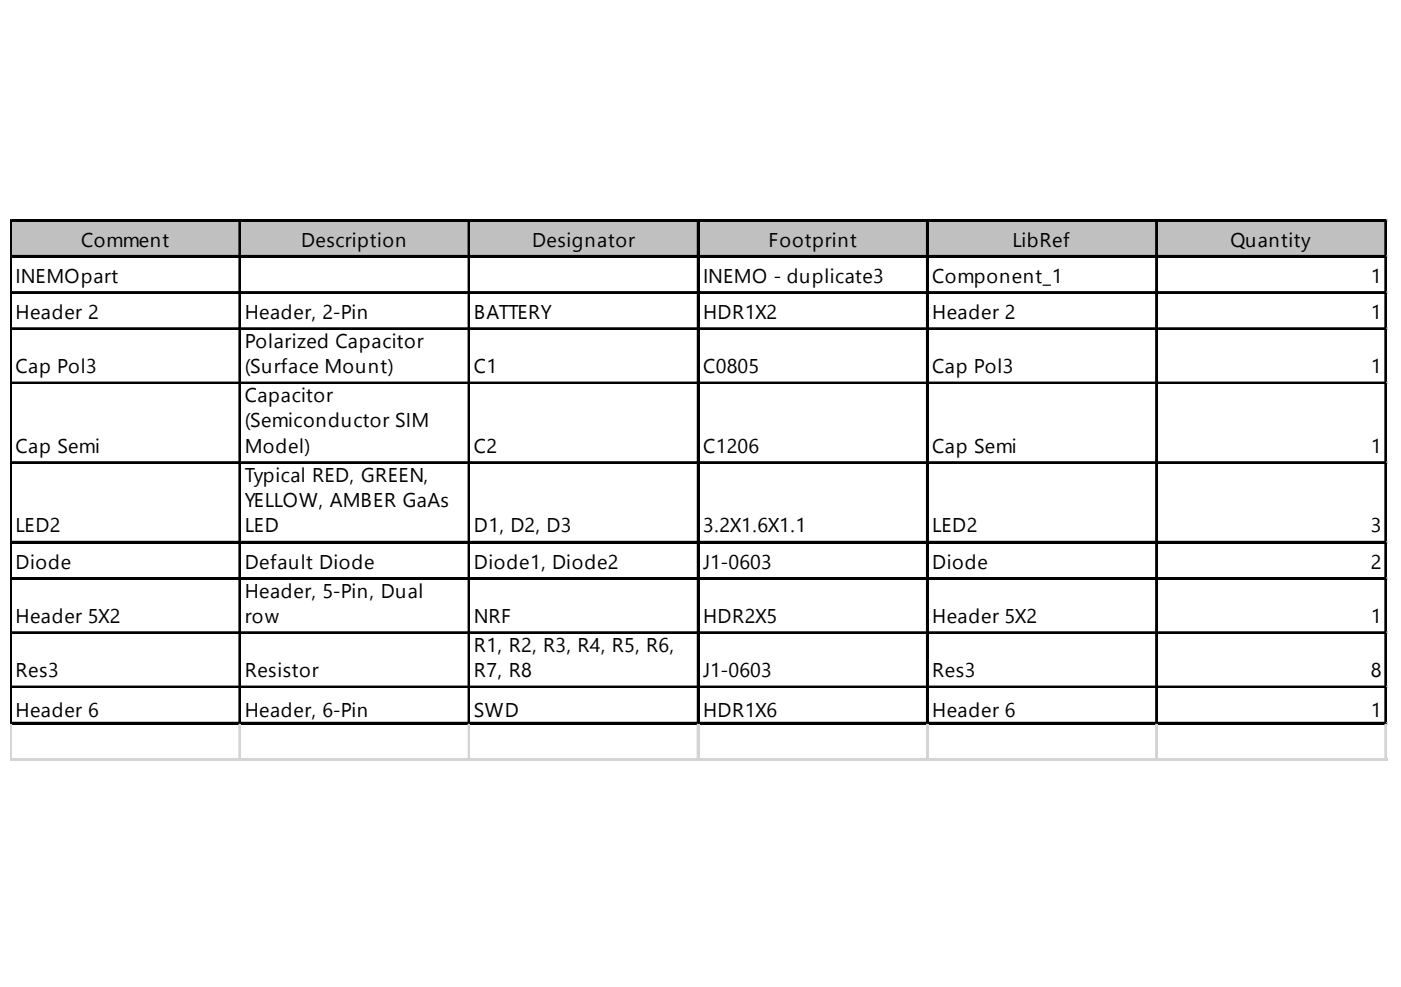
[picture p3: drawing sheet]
<svg xmlns="http://www.w3.org/2000/svg" width="287mm" height="202mm" viewBox="0 0 287 202" stroke-linecap="round" stroke-linejoin="round" font-family="sans-serif">
<defs><g id="words">
<g font-size="4.1">
<text x="16.6" y="50.5">Comment</text>
<text x="61.6" y="50.5">Description</text>
<text x="108.9" y="50.5">Designator</text>
<text x="157.3" y="50.5">Footprint</text>
<text x="207.2" y="50.5">LibRef</text>
<text x="251.9" y="50.5">Quantity</text>
<text x="3.2" y="57.9">INEMOpart</text>
<text x="143.9" y="57.9">INEMO - duplicate3</text>
<text x="190.9" y="57.9">Component_1</text>
<text x="280.6" y="57.9">1</text>
<text x="3.2" y="65.3">Header 2</text>
<text x="50.1" y="65.3">Header, 2-Pin</text>
<text x="97" y="65.3">BATTERY</text>
<text x="143.9" y="65.3">HDR1X2</text>
<text x="190.9" y="65.3">Header 2</text>
<text x="280.6" y="65.3">1</text>
<text x="50.1" y="71.2">Polarized Capacitor</text>
<text x="3.2" y="76.4">Cap Pol3</text>
<text x="50.1" y="76.4">(Surface Mount)</text>
<text x="97" y="76.4">C1</text>
<text x="143.9" y="76.4">C0805</text>
<text x="190.9" y="76.4">Cap Pol3</text>
<text x="280.6" y="76.4">1</text>
<text x="50.1" y="82.4">Capacitor</text>
<text x="50.1" y="87.6">(Semiconductor SIM</text>
<text x="3.2" y="92.7">Cap Semi</text>
<text x="50.1" y="92.7">Model)</text>
<text x="97" y="92.7">C2</text>
<text x="143.9" y="92.7">C1206</text>
<text x="190.9" y="92.7">Cap Semi</text>
<text x="280.6" y="92.7">1</text>
<text x="50.1" y="98.7">Typical RED, GREEN,</text>
<text x="50.1" y="103.9">YELLOW, AMBER GaAs</text>
<text x="3.2" y="109">LED2</text>
<text x="50.1" y="109">LED</text>
<text x="97" y="109">D1, D2, D3</text>
<text x="143.9" y="109">3.2X1.6X1.1</text>
<text x="190.9" y="109">LED2</text>
<text x="280.6" y="109">3</text>
<text x="3.2" y="116.5">Diode</text>
<text x="50.1" y="116.5">Default Diode</text>
<text x="97" y="116.5">Diode1, Diode2</text>
<text x="143.9" y="116.5">J1-0603</text>
<text x="190.9" y="116.5">Diode</text>
<text x="280.6" y="116.5">2</text>
<text x="50.1" y="122.4">Header, 5-Pin, Dual</text>
<text x="3.2" y="127.6">Header 5X2</text>
<text x="50.1" y="127.6">row</text>
<text x="97" y="127.6">NRF</text>
<text x="143.9" y="127.6">HDR2X5</text>
<text x="190.9" y="127.6">Header 5X2</text>
<text x="280.6" y="127.6">1</text>
<text x="97" y="133.5">R1, R2, R3, R4, R5, R6,</text>
<text x="3.2" y="138.7">Res3</text>
<text x="50.1" y="138.7">Resistor</text>
<text x="97" y="138.7">R7, R8</text>
<text x="143.9" y="138.7">J1-0603</text>
<text x="190.9" y="138.7">Res3</text>
<text x="280.6" y="138.7">8</text>
<text x="3.2" y="146.8">Header 6</text>
<text x="50.1" y="146.8">Header, 6-Pin</text>
<text x="97" y="146.8">SWD</text>
<text x="143.9" y="146.8">HDR1X6</text>
<text x="190.9" y="146.8">Header 6</text>
<text x="280.6" y="146.8">1</text>
</g>
</g></defs>
<path d="M2.4 45.3h281.6v7.5h-281.6z" fill="#c0c0c0"/>
<g fill="none" stroke="#000" stroke-width=".37">
<path d="M2.1 45v103.4M2.3 45v103.4M2.4 45h281.6M2.4 45.2h281.6M2.4 52.4h281.6M2.4 52.6h281.6M2.4 59.8h281.6M2.4 60h281.6M49 45.4v103M49.2 45.4v103M95.9 45.4v103M96.1 45.4v103"/>
<path d="M142.8 45.4v103M143 45.4v103M189.7 45.4v103M189.9 45.4v103M236.7 45.4v103M236.8 45.4v103M283.6 45.4v103M283.8 45.4v103M2.4 67.2h281.6M2.4 67.4h281.6M2.4 78.3h281.6M2.4 78.5h281.6"/>
<path d="M2.4 94.6h281.6M2.4 94.8h281.6M2.4 110.9h281.6M2.4 111.1h281.6M2.4 118.4h281.6M2.4 118.5h281.6M2.4 129.5h281.6M2.4 129.7h281.6M2.4 140.6h281.6M2.4 140.8h281.6M2.4 148h281.6M2.4 148.2h281.6"/>
</g>
<g fill="none" stroke="#d4d4d4" stroke-width=".37">
<path d="M284 45h.1M2.1 148.4v7.4M2.3 148.4v7.4M49 148.4v7.4M49.2 148.4v7.4M95.9 148.4v7.4M96.1 148.4v7.4M142.8 148.4v7.4M143 148.4v7.4M189.7 148.4v7.4M189.9 148.4v7.4M236.7 148.4v7.4"/>
<path d="M236.8 148.4v7.4M283.6 148.4v7.4M283.8 148.4v7.4"/>
</g>
<path d="M284 45v.4z" fill="#d4d4d4"/>
<path d="M284 52.4h.1" fill="none" stroke="#d4d4d4" stroke-width=".37"/>
<path d="M284 52.4v.4z" fill="#d4d4d4"/>
<path d="M284 59.8h.1" fill="none" stroke="#d4d4d4" stroke-width=".37"/>
<path d="M284 59.8v.4z" fill="#d4d4d4"/>
<path d="M284 67.2h.1" fill="none" stroke="#d4d4d4" stroke-width=".37"/>
<path d="M284 67.2v.4z" fill="#d4d4d4"/>
<path d="M284 78.3h.1" fill="none" stroke="#d4d4d4" stroke-width=".37"/>
<path d="M284 78.3v.4z" fill="#d4d4d4"/>
<path d="M284 94.6h.1" fill="none" stroke="#d4d4d4" stroke-width=".37"/>
<path d="M284 94.6v.4z" fill="#d4d4d4"/>
<path d="M284 110.9h.1" fill="none" stroke="#d4d4d4" stroke-width=".37"/>
<path d="M284 110.9v.4z" fill="#d4d4d4"/>
<path d="M284 118.4h.1" fill="none" stroke="#d4d4d4" stroke-width=".37"/>
<path d="M284 118.4v.3z" fill="#d4d4d4"/>
<path d="M284 129.5h.1" fill="none" stroke="#d4d4d4" stroke-width=".37"/>
<path d="M284 129.5v.3z" fill="#d4d4d4"/>
<path d="M284 140.6h.1" fill="none" stroke="#d4d4d4" stroke-width=".37"/>
<path d="M284 140.6v.4z" fill="#d4d4d4"/>
<path d="M284 148h.1" fill="none" stroke="#d4d4d4" stroke-width=".37"/>
<path d="M284 148v.4z" fill="#d4d4d4"/>
<path d="M2.1 155.4h281.9M2.1 155.6h281.9" fill="none" stroke="#d4d4d4" stroke-width=".37"/>
<use href="#words"/>
</svg>
